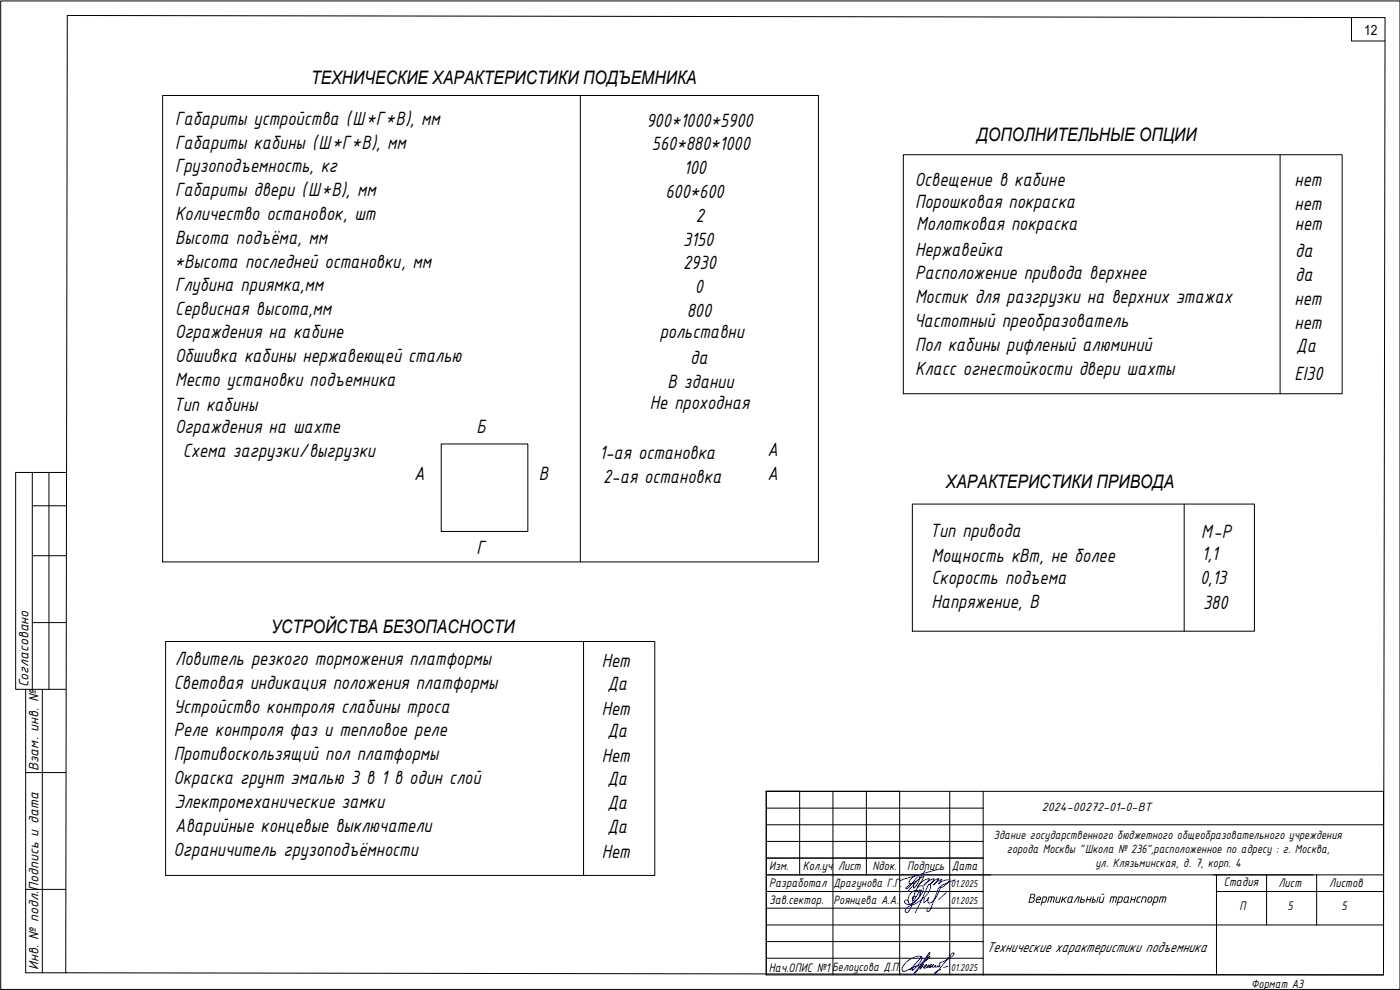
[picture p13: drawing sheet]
<svg xmlns="http://www.w3.org/2000/svg" width="420mm" height="297mm" viewBox="0 0 420 297" stroke-linecap="round" stroke-linejoin="round" font-family="sans-serif">
<defs><g id="words">
<g font-size="6.2">
<text x="52.6" y="37.5">Габариты устройства (Ш*Г*В), мм</text>
<text x="194" y="38">900*1000*5900</text>
<text x="52.6" y="44.7">Габариты кабины (Ш*Г*В), мм</text>
<text x="195.6" y="45.1">560*880*1000</text>
<text x="52.6" y="51.7">Грузоподъемность, кг</text>
<text x="205.2" y="52.3">100</text>
<text x="52.6" y="59">Габариты двери (Ш*В), мм</text>
<text x="199.7" y="59.3">600*600</text>
<text x="274.6" y="55.8">Освещение в кабине</text>
<text x="388.5" y="55.8">нет</text>
<text x="274.6" y="62.3">Порошковая покраска</text>
<text x="388.5" y="62.9">нет</text>
<text x="52.6" y="66.1">Количество остановок, шт</text>
<text x="208.8" y="66.5">2</text>
<text x="275" y="68.9">Молотковая покраска</text>
<text x="388.6" y="68.9">нет</text>
<text x="52.6" y="73.3">Высота подъёма, мм</text>
<text x="205" y="73.7">3150</text>
<text x="274.6" y="76.7">Нержавейка</text>
<text x="388.7" y="77.2">да</text>
<text x="52.4" y="80.4">*Высота последней остановки, мм</text>
<text x="205" y="80.8">2930</text>
<text x="274.6" y="83.8">Расположение привода верхнее</text>
<text x="52.6" y="87.4">Глубина приямка,мм</text>
<text x="208.5" y="88">0</text>
<text x="388.7" y="84.4">да</text>
<text x="52.6" y="94.5">Сервисная высота,мм</text>
<text x="206.1" y="95.1">800</text>
<text x="274.6" y="90.9">Мостик для разгрузки на верхних этажах</text>
<text x="388.5" y="91.5">нет</text>
<text x="52.5" y="101.5">Ограждения на кабине</text>
<text x="198" y="101.5">рольставни</text>
<text x="274.3" y="98.1">Частотный преобразователь</text>
<text x="388.5" y="98.7">нет</text>
<text x="274.6" y="105.2">Пол кабины рифленый алюминий</text>
<text x="389" y="105.5">Да</text>
<text x="52.5" y="108.5">Обшивка кабины нержавеющей сталью</text>
<text x="207.1" y="109.1">да</text>
<text x="274.6" y="112.6">Класс огнестойкости двери шахты</text>
<text x="388.5" y="114">EI30</text>
<text x="52.6" y="115.7">Место установки подъемника</text>
<text x="200.4" y="116.3">В здании</text>
<text x="52" y="123.4">Тип кабины</text>
<text x="195" y="122.8">Не проходная</text>
<text x="52.5" y="129.9">Ограждения на шахте</text>
<text x="143" y="130">Б</text>
<text x="54.8" y="137.1">Схема загрузки/выгрузки</text>
<text x="180" y="137.7">1-ая остановка</text>
<text x="230.4" y="136.9">А</text>
<text x="124.3" y="144.1">А</text>
<text x="161.7" y="144.1">В</text>
<text x="181" y="144.9">2-ая остановка</text>
<text x="230.4" y="144.1">А</text>
<text x="279" y="161">Тип привода</text>
<text x="360.5" y="161.3">М-Р</text>
<text x="143" y="166.4">Г</text>
<text x="279.6" y="168.6">Мощность кВт, не более</text>
<text x="360.7" y="168">1,1</text>
<text x="279.5" y="175.2">Скорость подъема</text>
<text x="360.2" y="175.1">0,13</text>
<text x="279.5" y="182.5">Напряжение, В</text>
<text x="361.1" y="182.8">380</text>
<text x="52.5" y="199.5">Ловитель резкого торможения платформы</text>
<text x="180.6" y="200.1">Нет</text>
<text x="52.2" y="206.7">Световая индикация положения платформы</text>
<text x="182.3" y="207">Да</text>
<text x="52.2" y="213.8">Устройство контроля слабины троса</text>
<text x="180.6" y="214.4">Нет</text>
<text x="52.2" y="221">Реле контроля фаз и тепловое реле</text>
<text x="182.3" y="221.3">Да</text>
<text x="52.2" y="228.1">Противоскользящий пол платформы</text>
<text x="180.6" y="228.7">Нет</text>
<text x="52.1" y="235.2">Окраска грунт эмалью 3 в 1 в один слой</text>
<text x="182.3" y="235.5">Да</text>
<text x="52.3" y="242.4">Электромеханические замки</text>
<text x="182.3" y="242.7">Да</text>
<text x="52.6" y="249.5">Аварийные концевые выключатели</text>
<text x="182.3" y="249.8">Да</text>
<text x="52.1" y="256.7">Ограничитель грузоподъёмности</text>
<text x="180.6" y="257.3">Нет</text>
</g>
<g font-size="5.6">
<text x="93.4" y="25.2">ТЕХНИЧЕСКИЕ ХАРАКТЕРИСТИКИ ПОДЪЕМНИКА</text>
<text x="293.2" y="42.4">ДОПОЛНИТЕЛЬНЫЕ ОПЦИИ</text>
<text x="283.9" y="146.5">ХАРАКТЕРИСТИКИ ПРИВОДА</text>
<text x="81.4" y="189.8">УСТРОЙСТВА БЕЗОПАСНОСТИ</text>
</g>
<text font-size="4.7" x="296.1" y="285.6">Технические характеристики подъемника</text>
<g font-size="4.4">
<text x="8.6" y="206.3" transform="rotate(-90 8.6 206.3)">Согласовано</text>
<text x="11.6" y="231.3" transform="rotate(-90 11.6 231.3)">Взам. инв. №</text>
<text x="11.6" y="291.1" transform="rotate(-90 11.6 291.1)">Инв. № подл.Подпись и дата</text>
</g>
<g font-size="4.2">
<text x="409.4" y="10.4">12</text>
<text x="308.4" y="270.9">Вертикальный транспорт</text>
</g>
<g font-size="4">
<text x="230.8" y="261.1">Изм.</text>
<text x="240.9" y="261.1">Кол.уч</text>
<text x="251.5" y="261.1">Лист</text>
<text x="261.9" y="261.1">Nдок.</text>
<text x="272.2" y="261.1">Подпись</text>
<text x="285.6" y="261.1">Дата</text>
<text x="230.8" y="266.1">Разработал</text>
<text x="367.3" y="265.8">Стадия</text>
<text x="383.7" y="266">Лист</text>
<text x="398.9" y="266.1">Листов</text>
<text x="230.8" y="271.3">Зав.сектор.</text>
<text x="371.9" y="273">П</text>
<text x="386.4" y="273">5</text>
<text x="402.6" y="273">5</text>
<text x="230.8" y="291.5">Нач.ОПИС №1Белоусова Д.П.</text>
</g>
<g font-size="3.9">
<text x="312.7" y="243.3">2024-00272-01-0-ВТ</text>
<text x="298.2" y="251.7">Здание государственного бюджетного общеобразовательного учреждения</text>
<text x="302.2" y="255.9">города Москвы &quot;Школа № 236&quot;,расположенное по адресу : г. Москва,</text>
<text x="328.8" y="260.1">ул. Клязьминская, д. 7, корп. 4</text>
<text x="250.1" y="266.3">Драгунова Г.Г.</text>
<text x="250.1" y="271.3">Роянцева А.А.</text>
<text x="375.5" y="296.4">Формат А3</text>
</g>
<g font-size="3.3">
<text x="285.4" y="266.2">01.2025</text>
<text x="285.4" y="271.2">01.2025</text>
<text x="285.4" y="291.2">01.2025</text>
</g>
</g></defs>
<path d="M132.4 133.2h26v26.3h-26zM9.7 141.8v65M9.7 151.8h10M14.7 141.8v65M19.7 141.8h-15v65h15M9.7 166.7h10M9.7 186.8h10M7.7 206.8v85.1h12M12.7 206.8v85.1M7.7 231.8h12M7.7 266.9h12" fill="none" stroke="#000" stroke-width=".3"/>
<path d="M.2 .3h420v296.6h-420zM20.2 4.6l395.5 .7-.5 287.2-395.5-.6z" fill="none" stroke="#000" stroke-width=".3"/>
<!-- layer: Layer 2 -->
<path d="M405.6 5.3v7h10" fill="none" stroke="#000" stroke-width=".3"/>
<!-- layer: AM_5 -->
<path d="M48.8 28.6h196.8v140h-196.8zM174.2 28.6v140M271.1 46.4h131.7v71.7h-131.7zM384.2 46.4v71.7M273.8 151.2h102.7v38.2h-102.7zM355.4 151.2v38.2M49.7 192.5h146.8v70.2h-146.8zM175.1 192.5v70.2" fill="none" stroke="#000" stroke-width=".3"/>
<g fill="none" stroke="#000" stroke-width=".3">
<path d="M250 237.4v55.1M260 237.4v25.1M285 237.4v55.1M295.1 237.4v55.1h-65.1v-55.1h185.2v55.1M230 247.5h185.2M230 257.5h65.1M230 242.5h65.1M230 252.5h65.1M230 277.5h185.2M230 267.5h65.1M230 272.5h65.1M230 262.5h185.2"/>
<path d="M240 262.5v-25.1h-10h40v55.1M364.1 262.5h30M365.1 267.5h50.1M365.1 262.5v30M380.1 262.5v15M395.1 262.5v15M230 282.5h65.1M230 287.5h65.1"/>
</g>
<path d="M295.1 292.5h120.1" fill="none" stroke="#000" stroke-width=".3"/>
<!-- layer: Shtamp -->
<g fill="#000">
<path d="M333.4 269.1l1.5-.1 .3 .2-.4 1.7-.2-.2 .3-1.4h-.5l-.4 1.6-.2-.2 .4-1.4h-.6l-.4 1.5h-.2zM339.6 269.1h.2l-.2 .7h.9l.2-.8 .3 .1-.6 1.8-.2-.1 .2-.7h-.8l-.2 .7h-.3zM341.3 269.2l.5-.2h.6l-.1 .3-.8 .1-.3 1 .8 .2v.3h-.7l-.3-.3zM342.9 269h.9l.3 .3-.4 1.6-.2-.2 .3-1.4h-.7l-.5 1.5-.2-.1zM348.2 269l1.8 .1-.4 1.8-.2-.2 .3-1.4h-.4l-.5 1.6-.2-.2 .4-1.4h-.6l-.4 1.5h-.2z"/>
<path d="M335.7 269h1l.3 .5-.3 1.1-.4 .3h-.8l-.3 .8zM336 269.3l-.4 1.3h.7l.2-.2 .2-1.1z"/>
<path d="M337.8 269.3l-.4 1.2 .7 .1 .5-1.3zM337.5 269.2l.4-.2h1l-.3 1.9-.3-.2-.8 .2-.3-.2z"/>
<path d="M344.7 269.2l.8-.2 .4 .3-.2 1.2-.5 .3h-.6l-.3-.3zM345 269.3l-.4 .9 .1 .4 .7-.2 .2-.8-.1-.3z"/>
<path d="M346.5 269h1l.2 .5-.4 1.2-1.1 .2-.3 .8-.2-.2zM346.6 269.3l-.3 1.3h.7l.4-1.2z"/>
</g>
<!-- layer: Layer 2 -->
<g fill="none" stroke="#00f" stroke-width=".3">
<path d="M274.5 269.9l.3-.6-.1-.3-.5-.1-.3 .2-.1 .8 .3 .3 .9-.1 1-1.2 .1-1.1a1.75 1.75 0 0 0-3 .5l-.5 1.2-.1 .8 .4 .9 .5 .3 1.2-.2 2.7-2a4.2 4.2 0 0 0 1.9-3.8l-.4-.1-.3 .3-3.8 8.1M275 270.1l-.9 .8-1.4 .5-1.1-.4-.2-.4 .2-.4a.62 .62 0 0 1 .7-.1 .62 .62 0 0 1 .4 .6M275.3 263l-2.6 3.3a.46 .46 0 0 1-.4 .4 .46 .46 0 0 1-.5-.3l1.3-1 1-.4h.2l-.1 1.3 .2 .1 1.2-1.8 .4-.9-.1-.6-.4-.4h-.8l-1.1 .7-.7 1.1a.44 .44 0 0 0 .1 .6 .44 .44 0 0 0 .6-.1l1.1-.4 2.4-1.6-.5 1.2-1.3 2 1.2-1.5 2.1-1.1h.3l-.1 .3-1.5 1.7 1.3-1.2 1.7-.8-.3 .7-.9 1.1 1.2-1.2 1.3-.6-.3 .7-1.1 1.2 .9-.9 1.6-.8-1.1 1.4 1.4-.9 1.7-.3a.3 .3 0 0 1 .3 .3 .3 .3 0 0 1-.3 .3l-1.9 1.6a.31 .31 0 0 1-.4 .2 .31 .31 0 0 1-.2-.4 .31 .31 0 0 1 .3-.2l4.1-1.8M276.3 268.5l-1.2 1.6-3.2 2.5-.2 .6 .2 .6 .6-.1 .8-1.2 1.3-4.8 .7-1.2 1-.7h.6l.2 .4v.9l-.3 .9a.46 .46 0 0 1-.2 .4 .46 .46 0 0 1-.5 0l.4-1.4-.2 .4a.27 .27 0 0 1-.4 .1 .27 .27 0 0 1 .1-.4l-1 2M277.5 269.5l-.2 1.4 1.4-1.6-.1 .3a.9 .9 0 0 0 .2 1.4l.6-.2 1.1-1 1.1-1.8 .7-1.9-.6 .3-.3 .6-2 5.5-.6 .8-.5 .2-.2-.5 .4-.5M277.7 261.2l-.9 1.3-4.3 4.9M282 260.7l-10.9 3.1-1.1 .6v.3M284 267.8l-2.3 2.1M276.5 287.1l-3.3 3.9 .7-.6v.8a6.9 6.9 0 0 0 2.4-2.8l.1-.2a.86 .86 0 0 0 .1-1.1 .86 .86 0 0 0-1.2-.2l-1.7 .7-1.4 .9-1.2 1.3-.3 .8 .1 .7 .8 .1 3.4-1.7M276.7 289.5l.4-.3-1 1.6 .1-.4 .7-.4M277.2 290.3l1-.9-.7 .3a.46 .46 0 0 0-.2 .8 .46 .46 0 0 0 .7-.1l.8-.7v-.2h-.1a.32 .32 0 0 0-.4 .4 .32 .32 0 0 0 .5 .2l.8-.8-.4 .3a.34 .34 0 0 0-.3 .4 .34 .34 0 0 0 .4 .3 .34 .34 0 0 0 .3-.3l.6-.7-.3 .4a.36 .36 0 0 0 0 .6 .36 .36 0 0 0 .5-.2l.3-.5-.2 .3 .3 .3 .7-.3 .1-.2-.1 .1a.29 .29 0 0 0 .4 .3 .29 .29 0 0 0 .1-.4v-.2a.76 .76 0 0 1 .9-.9l2.9-1.7a.65 .65 0 0 0 .3-1l-.6 .4-4.9 6.1-.1-.2a1.4 1.4 0 0 1 1.3-1.1l.6-.2M277.9 288.1l1.2-1.1-3 3-1.8 2.2 2.1-2.6 2.3-3.5a.24 .24 0 0 1 .1-.3 .24 .24 0 0 1 .3 .1 .24 .24 0 0 1-.1 .3l-1.6 2-2 1.8"/>
<path d="M284.4 289.9l-1.2 .4"/>
</g>
<use href="#words"/>
</svg>
